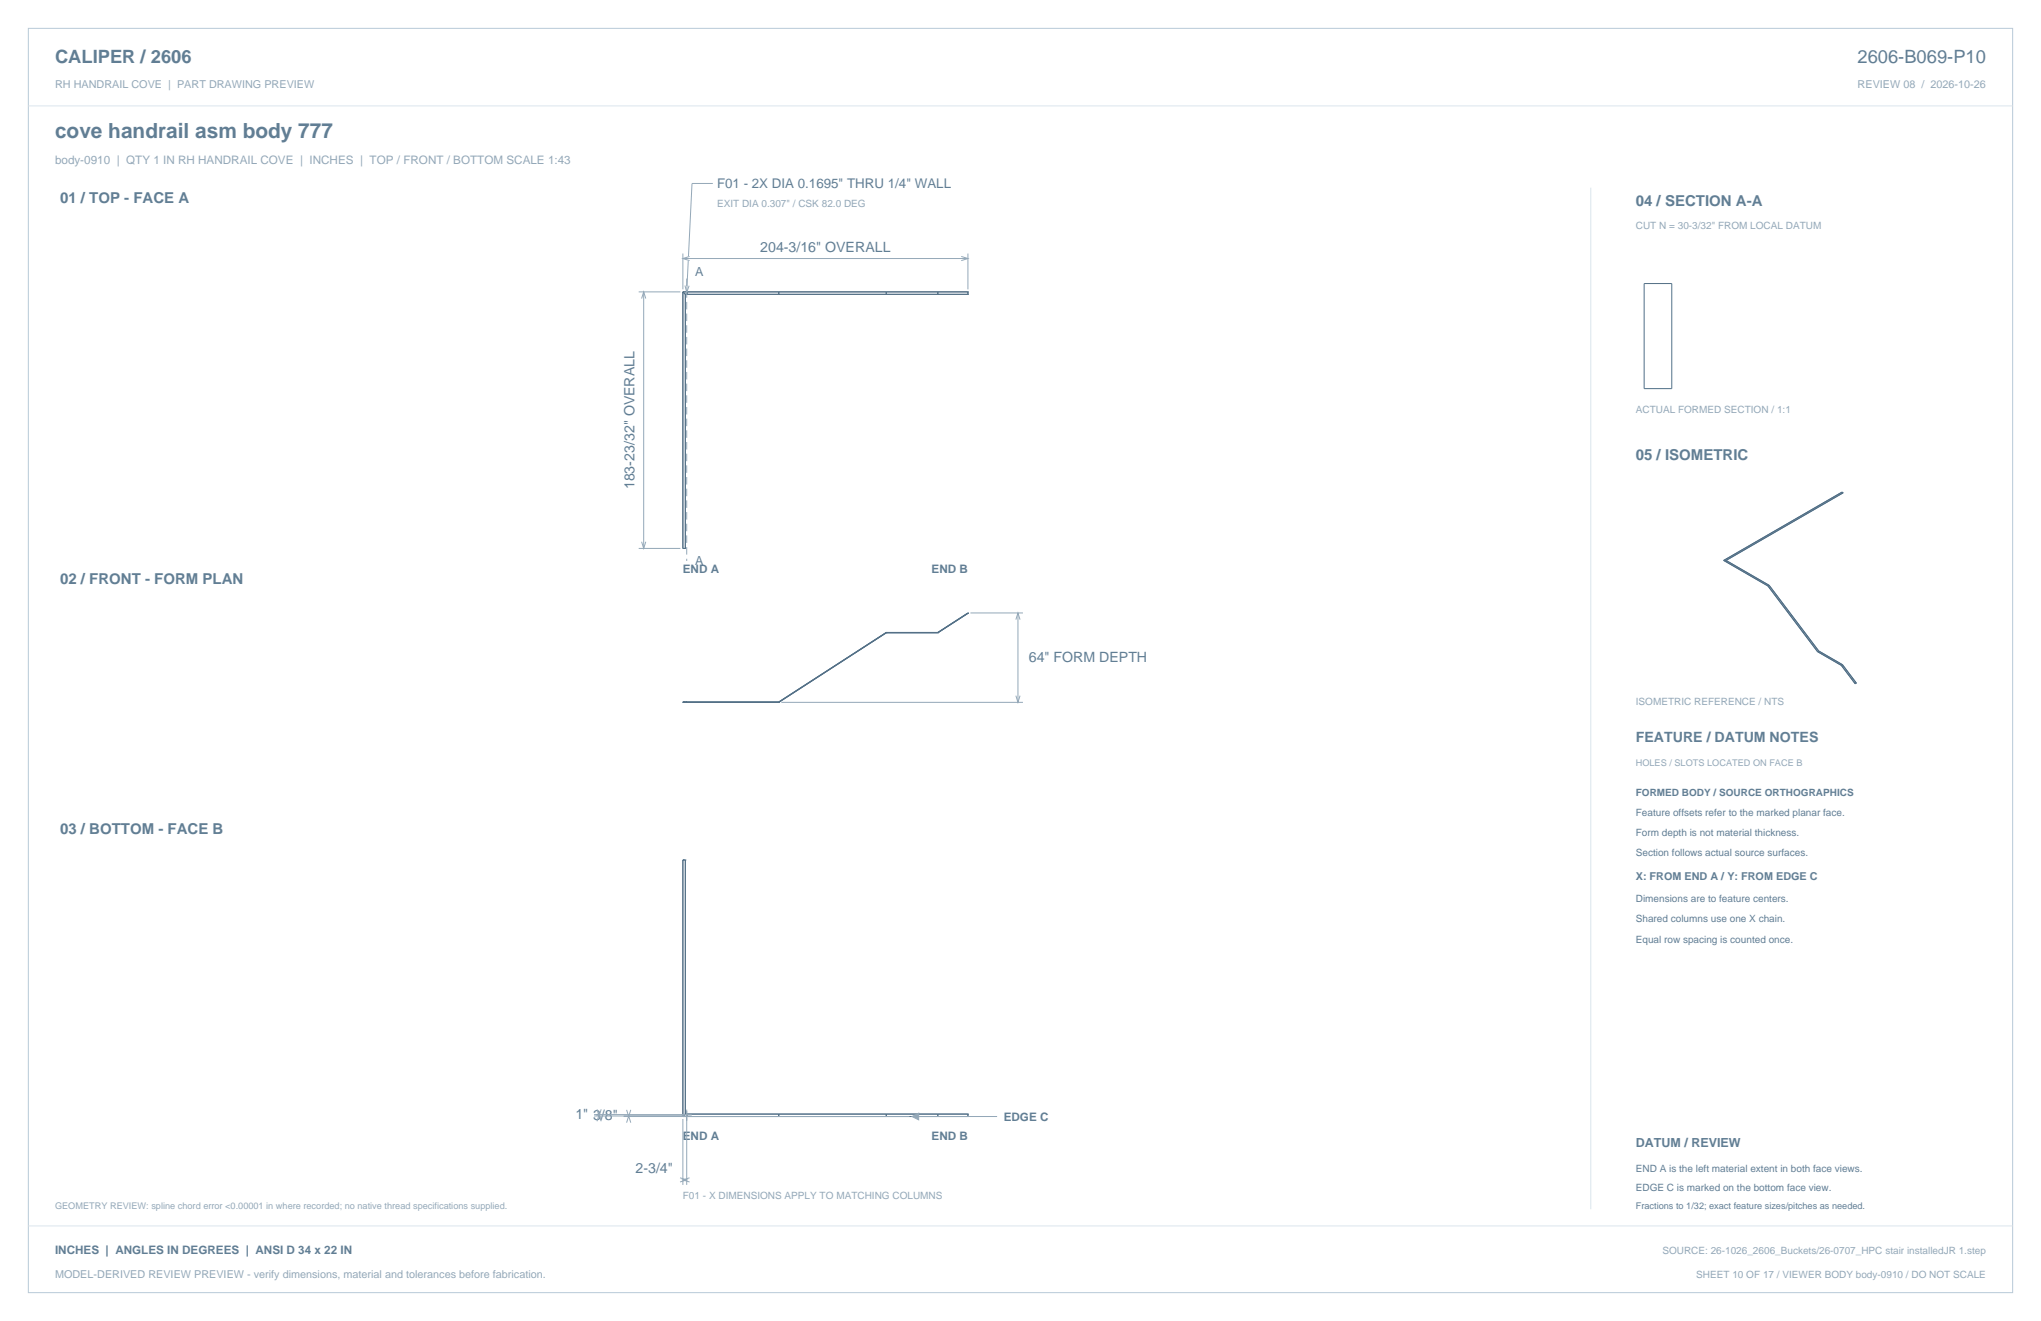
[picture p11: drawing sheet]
<svg xmlns="http://www.w3.org/2000/svg" width="864mm" height="559mm" viewBox="0 0 864 559" stroke-linecap="round" stroke-linejoin="round" font-family="sans-serif">
<defs><g id="words">
<text font-size="8.8" fill="#617e94" x="23.3" y="58.2">cove handrail asm body 777</text>
<g font-size="7.8" fill="#617e94">
<text x="23.3" y="26.8">CALIPER / 2606</text>
<text x="786" y="26.8">2606-B069-P10</text>
</g>
<g font-size="6.3" fill="#617e94">
<text x="25.4" y="86.1">01 / TOP - FACE A</text>
<text x="692.1" y="87.1">04 / SECTION A-A</text>
<text x="692.1" y="194.4">05 / ISOMETRIC</text>
<text x="25.4" y="246.9">02 / FRONT - FORM PLAN</text>
<text x="25.4" y="352.8">03 / BOTTOM - FACE B</text>
</g>
<g font-size="6" fill="#617e94">
<text x="321.7" y="106.5">204-3/16&quot; OVERALL</text>
<text x="268.5" y="207" transform="rotate(-90 268.5 207)">183-23/32&quot; OVERALL</text>
<text x="435.3" y="280">64&quot; FORM DEPTH</text>
<text x="692.1" y="314">FEATURE / DATUM NOTES</text>
<text x="243.4" y="473.5">1&quot; 3/8&quot;</text>
<text x="268.9" y="496.3">2-3/4&quot;</text>
</g>
<text font-size="5.6" fill="#617e94" x="303.4" y="79.4">F01 - 2X DIA 0.1695&quot; THRU 1/4&quot; WALL</text>
<g font-size="5.3" fill="#617e94">
<text x="294.1" y="116.8">A</text>
<text x="294.1" y="239.1">A</text>
<text x="692.1" y="485.1">DATUM / REVIEW</text>
</g>
<text font-size="4.9" fill="#93a8b9" x="23.3" y="69.5">body-0910 | QTY 1 IN RH HANDRAIL COVE | INCHES | TOP / FRONT / BOTTOM SCALE 1:43</text>
<g font-size="4.9" fill="#617e94">
<text x="288.9" y="242.2">END A</text>
<text x="394.2" y="242.2">END B</text>
<text x="424.7" y="474.1">EDGE C</text>
<text x="288.9" y="482.2">END A</text>
<text x="394.2" y="482.2">END B</text>
<text x="23.3" y="530.6">INCHES | ANGLES IN DEGREES | ANSI D 34 x 22 IN</text>
</g>
<g font-size="4.6" fill="#93a8b9">
<text x="23.3" y="37">RH HANDRAIL COVE | PART DRAWING PREVIEW</text>
<text x="786" y="37">REVIEW 08 / 2026-10-26</text>
<text x="23.3" y="540.5">MODEL-DERIVED REVIEW PREVIEW - verify dimensions, material and tolerances before fabrication.</text>
</g>
<text font-size="4.6" fill="#617e94" x="692.1" y="372.2">X: FROM END A / Y: FROM EDGE C</text>
<g font-size="4.2" fill="#93a8b9">
<text x="303.4" y="87.5">EXIT DIA 0.307&quot; / CSK 82.0 DEG</text>
<text x="692.1" y="97">CUT N = 30-3/32&quot; FROM LOCAL DATUM</text>
<text x="692.1" y="174.6">ACTUAL FORMED SECTION / 1:1</text>
<text x="692.1" y="298.1">ISOMETRIC REFERENCE / NTS</text>
<text x="288.9" y="507.2">F01 - X DIMENSIONS APPLY TO MATCHING COLUMNS</text>
<text x="703.4" y="530.6">SOURCE: 26-1026_2606_Buckets/26-0707_HPC stair installedJR 1.step</text>
<text x="717.7" y="540.5">SHEET 10 OF 17 / VIEWER BODY body-0910 / DO NOT SCALE</text>
</g>
<g font-size="4.2" fill="#617e94">
<text x="692.1" y="336.9">FORMED BODY / SOURCE ORTHOGRAPHICS</text>
<text x="692.1" y="345.4">Feature offsets refer to the marked planar face.</text>
<text x="692.1" y="353.8">Form depth is not material thickness.</text>
<text x="692.1" y="362.3">Section follows actual source surfaces.</text>
<text x="692.1" y="381.4">Dimensions are to feature centers.</text>
<text x="692.1" y="390.2">Shared columns use one X chain.</text>
<text x="692.1" y="399">Equal row spacing is counted once.</text>
<text x="692.1" y="495.7">END A is the left material extent in both face views.</text>
<text x="692.1" y="503.8">EDGE C is marked on the bottom face view.</text>
</g>
<g font-size="3.9" fill="#93a8b9">
<text x="692.1" y="323.8">HOLES / SLOTS LOCATED ON FACE B</text>
<text x="23.3" y="511.5">GEOMETRY REVIEW: spline chord error &lt;0.00001 in where recorded; no native thread specifications supplied.</text>
</g>
<text font-size="3.9" fill="#617e94" x="692.1" y="511.5">Fractions to 1/32; exact feature sizes/pitches as needed.</text>
</g></defs>
<path d="M12 12h839.6v534.8h-839.6z" fill="none" stroke="#b8cad8" stroke-width=".42"/>
<path d="M12 44.8h839.6M673.1 79.4v432.1M12 518.6h839.6" fill="none" stroke="#dbe5ed" stroke-width=".42"/>
<g fill="none" stroke="#536f85" stroke-width=".42">
<path d="M695.7 119.9h11.7v44.5h-11.7zM288.9 123.5h120.7v1h-119.6M288.9 123.5l1.1 1M288.9 123.5v108.5h1.1v-107.5M290.5 123.7h.2M290.5 124.3h.2M329.5 123.5v1M375 123.5v1M396.8 123.5v1M779.4 208.1v.1M779.4 208.1l.5 .3M779.4 208.2l-50 28.9"/>
<path d="M779.4 208.2l.5 .2M779.4 208.1l-50 28.9M779.9 208.4l-49.6 28.7M729.4 237.1h.9M729.4 237l18.7 10.8M729.4 237h.9M729.4 237v.1M729.4 237.1l18.7 10.8M730.2 237.4h.1M730.2 237.4v.1M730.2 237.5h.1M730.3 237v.1"/>
<path d="M730.3 237l18.2 10.6M730.4 237.3l.1 .1M730.5 237.2v.1M730.5 237.3h.1M730.5 237.3v.1M748.1 247.9l20.9 27.8M748.1 247.8v.1M748.1 247.8l21 27.8M748.5 247.6l21 27.7M748.6 247.6h-.1M748.6 247.6l20.9 27.7M748.6 247.6l-.5 .3"/>
<path d="M375 267.5v.2M375 267.5h21.8M375 267.5l-45.5 29.5M375 267.7l-45.5 29.4M375 267.7h21.8M396.8 267.5l12.8-8.2-12.8 8.4M396.8 267.5v.2M769 275.7l10.1 5.8M769.1 275.6l10 5.8M769.1 275.6l-.1 .1M769.5 275.3l10.1 5.9M769.5 275.3l-.5 .4"/>
<path d="M290 297v.1M290.5 297h.1M329.5 297l-40.6 .1h40.6M329.5 297v.1M779.1 281.4v.1M779.1 281.4l5.9 7.9M779.6 281.2l5.9 7.8M779.6 281.1l5.9 7.8M779.6 281.1v.1M779.6 281.1l-.5 .4M785.5 288.9l-.5 .4M785.5 289l-.5 .3"/>
<path d="M785.5 288.9v.1M290 471.3v-107.5h-1.1v108.5M290 471.3h119.6v1h-120.7M290 471.3l-1.1 1M290.5 472.1h.2M290.5 471.5h.2M329.5 471.3v1M375 471.3v1M396.8 471.3v1"/>
</g>
<g fill="none" stroke="#536f85" stroke-width=".44">
<circle cx="290.6" cy="124.3" r=".05"/>
<circle cx="290.6" cy="123.7" r=".05"/>
<circle cx="290.6" cy="472.1" r=".05"/>
<circle cx="290.6" cy="471.5" r=".05"/>
</g>
<g fill="none" stroke="#93a8b9" stroke-width=".42">
<path d="M301.6 77.6h-8.8l-1.5 30.7M288.9 107.2v15.2M288.9 109.4h120.7M291.2 110.4l-.6 13.2M291.8 108.5l-2.9 .9 2.9 .8M406.7 108.5l2.9 .9-2.9 .8M409.6 107.2v15.2M270.2 123.5h17.7M271.5 126.3l.9-2.8 .8 2.8M272.4 123.5v108.5M289.8 120.8l.8 2.8 1-2.7M270.2 232h17.7"/>
<path d="M271.5 229.2l.9 2.8 .8-2.8M410.6 259.3h22.2M430.7 259.3v37.8M429.8 262.1l.9-2.8 .9 2.8M330.6 297.1h102.2M429.8 294.3l.9 2.8 .9-2.8M251.4 472.1h41.3M251.4 471.5h41.3M252.6 474.3l.9-2.8 .9 2.8M252.6 469.3l.9 2.8 .9-2.8M253.5 471.5v.6M263.9 472.3h120.9"/>
<path d="M265.1 474.9l.9-2.8 .9 2.8M265.1 469.5l.9 2.8 .9-2.8M266 472.1v.2M288.9 473.4v27.8M290.6 469.4v31.8M385.9 472.3h36M287.7 498.2l2.9 .9-2.9 .9M288.9 499.1h1.7M291.8 498.2l-2.9 .9 2.9 .9"/>
</g>
<path d="M290.6 117.8v119.5" fill="none" stroke="#93a8b9" stroke-width=".42" stroke-dasharray="3.2 1.8" stroke-linecap="butt"/>
<path d="M385.9 472.3l2.8-1.4v2.8z" fill="#93a8b9" stroke="#93a8b9" stroke-width=".42"/>
<use href="#words"/>
</svg>
